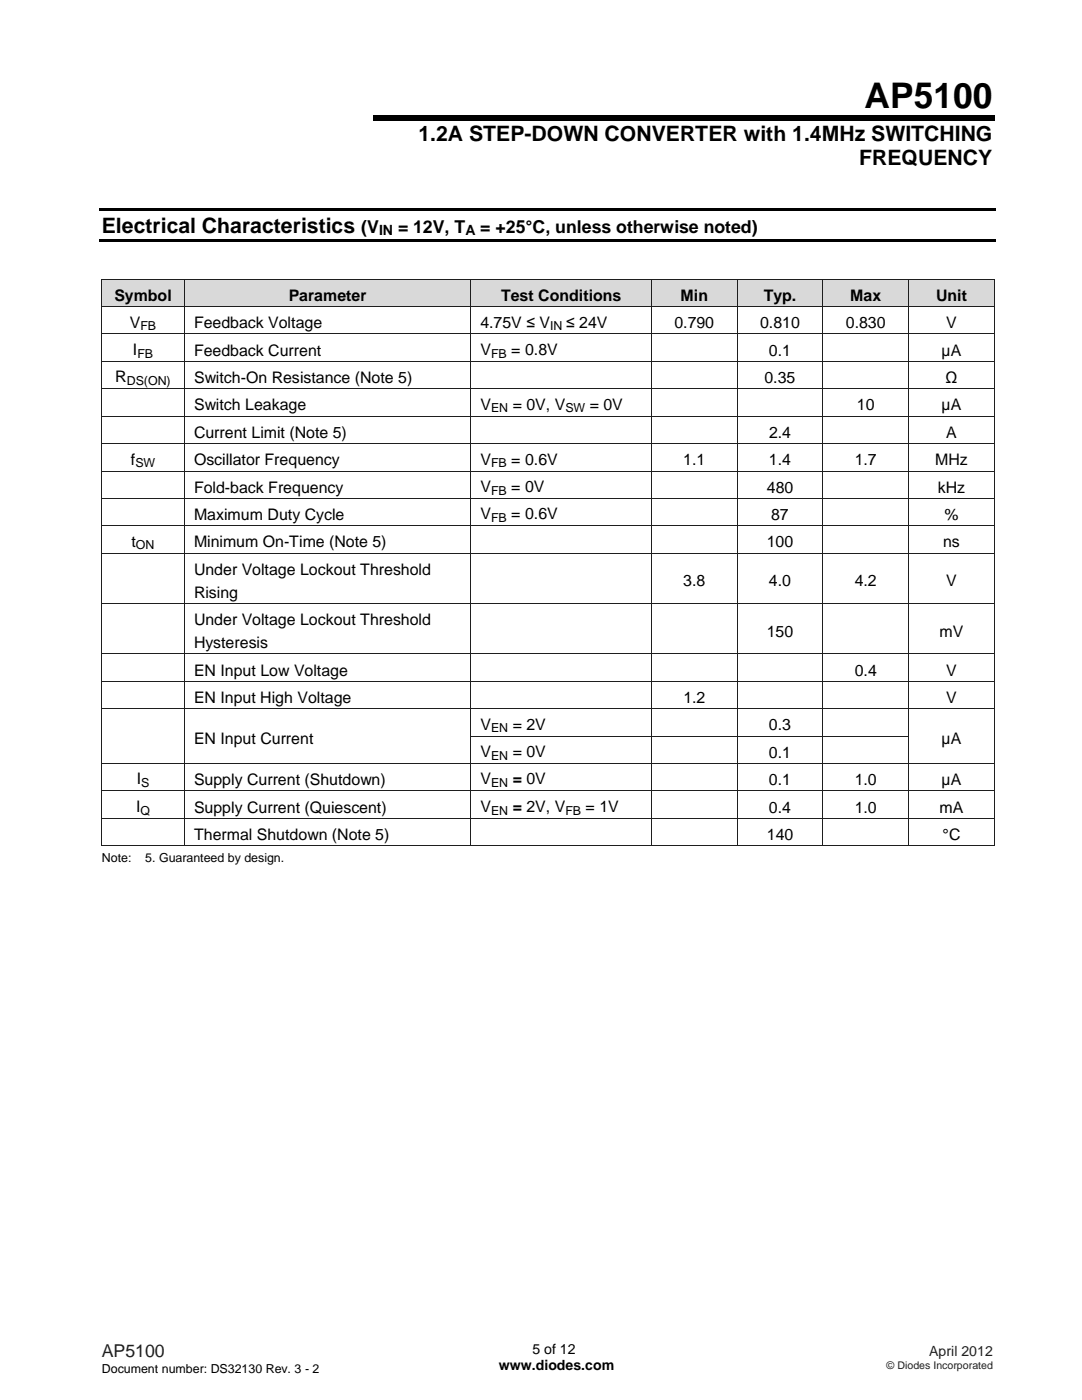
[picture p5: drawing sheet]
<svg xmlns="http://www.w3.org/2000/svg" width="216mm" height="279mm" viewBox="0 0 216 279" stroke-linecap="round" stroke-linejoin="round" font-family="sans-serif">
<defs><g id="words">
<text font-size="7" x="172.5" y="21.6">AP5100</text>
<g font-size="4.2">
<text x="83.5" y="28.1">1.2A STEP-DOWN CONVERTER with 1.4MHz SWITCHING</text>
<text x="171.4" y="33">FREQUENCY</text>
<text x="20.3" y="46.5">Electrical Characteristics</text>
</g>
<g font-size="3.5">
<text x="72.1" y="46.5">(V</text>
<text x="79.4" y="46.5">= 12V, T</text>
<text x="95.8" y="46.5">= +25°C, unless otherwise noted)</text>
</g>
<text font-size="3.5" fill="#231f20" x="20.3" y="270.9">AP5100</text>
<g font-size="3.2">
<text x="22.8" y="60">Symbol</text>
<text x="25.9" y="65.4">V</text>
<text x="38.7" y="65.5">Feedback Voltage</text>
<text x="57.6" y="60">Parameter</text>
<text x="95.9" y="65.4">4.75V ≤ V</text>
<text x="100" y="60">Test Conditions</text>
<text x="112.9" y="65.4">≤ 24V</text>
<text x="134.6" y="65.5">0.790</text>
<text x="135.8" y="60">Min</text>
<text x="151.7" y="65.5">0.810</text>
<text x="152.4" y="60">Typ.</text>
<text x="168.8" y="65.5">0.830</text>
<text x="169.7" y="60">Max</text>
<text x="186.8" y="60">Unit</text>
<text x="188.8" y="65.5">V</text>
<text x="26.5" y="70.8">I</text>
<text x="38.7" y="71">Feedback Current</text>
<text x="95.9" y="70.8">V</text>
<text x="102" y="70.8">= 0.8V</text>
<text x="153.4" y="71">0.1</text>
<text x="187.9" y="71">µA</text>
<text x="23" y="76.3">R</text>
<text x="38.7" y="76.5">Switch-On Resistance (Note 5)</text>
<text x="152.5" y="76.5">0.35</text>
<text x="188.7" y="76.5">Ω</text>
<text x="38.7" y="81.9">Switch Leakage</text>
<text x="95.9" y="81.8">V</text>
<text x="102.3" y="81.8">= 0V, V</text>
<text x="117.7" y="81.8">= 0V</text>
<text x="171" y="81.9">10</text>
<text x="187.9" y="81.9">µA</text>
<text x="38.7" y="87.4">Current Limit (Note 5)</text>
<text x="153.4" y="87.4">2.4</text>
<text x="188.8" y="87.4">A</text>
<text x="26.1" y="92.7">f</text>
<text x="38.7" y="92.9">Oscillator Frequency</text>
<text x="95.9" y="92.7">V</text>
<text x="102" y="92.7">= 0.6V</text>
<text x="136.3" y="92.9">1.1</text>
<text x="153.4" y="92.9">1.4</text>
<text x="170.5" y="92.9">1.7</text>
<text x="186.6" y="92.9">MHz</text>
<text x="38.7" y="98.3">Fold-back Frequency</text>
<text x="95.9" y="98.2">V</text>
<text x="102" y="98.2">= 0V</text>
<text x="153" y="98.3">480</text>
<text x="187.1" y="98.3">kHz</text>
<text x="38.7" y="103.8">Maximum Duty Cycle</text>
<text x="95.9" y="103.6">V</text>
<text x="102" y="103.6">= 0.6V</text>
<text x="153.9" y="103.8">87</text>
<text x="188.4" y="103.8">%</text>
<text x="26.2" y="109.1">t</text>
<text x="38.7" y="109.3">Minimum On-Time (Note 5)</text>
<text x="153" y="109.3">100</text>
<text x="188.2" y="109.3">ns</text>
<text x="38.7" y="119.3">Rising</text>
<text x="38.7" y="114.7">Under Voltage Lockout Threshold</text>
<text x="136.3" y="117">3.8</text>
<text x="153.4" y="117">4.0</text>
<text x="170.5" y="117">4.2</text>
<text x="188.8" y="117">V</text>
<text x="38.7" y="124.8">Under Voltage Lockout Threshold</text>
<text x="38.7" y="129.3">Hysteresis</text>
<text x="153" y="127.1">150</text>
<text x="187.5" y="127.1">mV</text>
<text x="38.7" y="134.8">EN Input Low Voltage</text>
<text x="170.6" y="134.8">0.4</text>
<text x="188.8" y="134.8">V</text>
<text x="38.7" y="140.3">EN Input High Voltage</text>
<text x="136.4" y="140.3">1.2</text>
<text x="188.8" y="140.3">V</text>
<text x="38.7" y="148.5">EN Input Current</text>
<text x="95.9" y="145.6">V</text>
<text x="102.3" y="145.6">= 2V</text>
<text x="153.4" y="145.8">0.3</text>
<text x="187.9" y="148.5">µA</text>
<text x="95.9" y="151.1">V</text>
<text x="102.3" y="151.1">= 0V</text>
<text x="153.4" y="151.2">0.1</text>
<text x="27.3" y="156.5">I</text>
<text x="38.7" y="156.7">Supply Current (Shutdown)</text>
<text x="95.9" y="156.5">V</text>
<text x="102.3" y="156.5">= 0V</text>
<text x="153.4" y="156.7">0.1</text>
<text x="170.5" y="156.7">1.0</text>
<text x="187.9" y="156.7">µA</text>
<text x="27.2" y="162">I</text>
<text x="38.7" y="162.2">Supply Current (Quiescent)</text>
<text x="38.7" y="167.6">Thermal Shutdown (Note 5)</text>
<text x="95.9" y="162">V</text>
<text x="102.3" y="162">= 2V, V</text>
<text x="116.8" y="162">= 1V</text>
<text x="153" y="167.6">140</text>
<text x="153.4" y="162.2">0.4</text>
<text x="170.5" y="162.2">1.0</text>
<text x="187.5" y="162.2">mA</text>
<text x="188.1" y="167.6">°C</text>
</g>
<g font-size="2.8">
<text x="75.6" y="47">IN</text>
<text x="92.9" y="47">A</text>
<text x="99.5" y="273.5">www.diodes.com</text>
<text x="106.2" y="270.2">5 of 12</text>
</g>
<text font-size="2.8" fill="#231f20" x="185.4" y="270.6">April 2012</text>
<g font-size="2.5">
<text x="28" y="65.9">FB</text>
<text x="109.8" y="65.9">IN</text>
<text x="27.4" y="71.4">FB</text>
<text x="98" y="71.4">FB</text>
<text x="25.3" y="76.8">DS(ON)</text>
<text x="98" y="82.3">EN</text>
<text x="112.8" y="82.3">SW</text>
<text x="27" y="93.2">SW</text>
<text x="98" y="93.2">FB</text>
<text x="98" y="98.7">FB</text>
<text x="98" y="104.2">FB</text>
<text x="27.1" y="109.6">ON</text>
<text x="98" y="146.2">EN</text>
<text x="98" y="151.6">EN</text>
<text x="28.2" y="157.1">S</text>
<text x="98" y="157.1">EN</text>
<text x="28" y="162.6">Q</text>
<text x="98" y="162.6">EN</text>
<text x="112.8" y="162.6">FB</text>
<text x="20.3" y="172">Note:</text>
<text x="29" y="172">5. Guaranteed by design.</text>
<text x="20.3" y="274">Document number: DS32130 Rev. 3 - 2</text>
</g>
<text font-size="2.1" fill="#231f20" x="176.9" y="273.2">© Diodes Incorporated</text>
</g></defs>
<path d="M74.4 23.1h124.1v1.1h-124.1zM19.8 41.6h178.8v.5h-178.8zM19.8 47.7h178.8v.5h-178.8z" fill="#000"/>
<g fill="#d9d9d9">
<path d="M20.4 55.8h16.3v5.3h-16.3z"/>
<path d="M22.2 55.8h12.7v5.3h-12.7z"/>
<path d="M36.9 55.8h57v5.3h-57z"/>
<path d="M38.7 55.8h53.4v5.3h-53.4z"/>
<path d="M94 55.8h35.9v5.3h-35.9z"/>
<path d="M95.9 55.8h32.2v5.3h-32.2z"/>
<path d="M130.1 55.8h16.9v5.3h-16.9z"/>
<path d="M131.9 55.8h13.3v5.3h-13.3z"/>
<path d="M147.2 55.8h16.9v5.3h-16.9z"/>
<path d="M149 55.8h13.3v5.3h-13.3z"/>
<path d="M164.3 55.8h16.9v5.3h-16.9z"/>
<path d="M166.1 55.8h13.3v5.3h-13.3z"/>
<path d="M181.4 55.8h16.9v5.3h-16.9z"/>
<path d="M183.2 55.8h13.3v5.3h-13.3z"/>
</g>
<path d="M20.2 55.6h.2v.2h-.2z" fill="#211d1e"/>
<path d="M20.2 55.7h178.3" fill="none" stroke="#211d1e" stroke-width=".2"/>
<path d="M198.3 55.6h.2v.2h-.2z" fill="#211d1e"/>
<g fill="none" stroke="#211d1e" stroke-width=".2">
<path d="M20.3 55.8v5.3M36.8 55.8v5.3M94 55.8v5.3M130 55.8v5.3M147.1 55.8v5.3M164.2 55.8v5.3M181.3 55.8v5.3M198.4 55.8v5.3M20.2 61.2h178.3M20.2 66.7h178.3M20.2 72.1h178.3M20.2 77.6h178.3"/>
<path d="M20.3 61.3v5.3M20.3 66.7v5.3M20.3 72.2v5.3M20.3 77.7v5.3M36.8 61.3v5.3M36.8 66.7v5.3M36.8 72.2v5.3M36.8 77.7v5.3M94 61.3v5.3M94 66.7v5.3M94 72.2v5.3M94 77.7v5.3"/>
<path d="M130 61.3v5.3M130 66.7v5.3M130 72.2v5.3M130 77.7v5.3M147.1 61.3v5.3M147.1 66.7v5.3M147.1 72.2v5.3M147.1 77.7v5.3M164.2 61.3v5.3M164.2 66.7v5.3M164.2 72.2v5.3M164.2 77.7v5.3"/>
<path d="M181.3 61.3v5.3M181.3 66.7v5.3M181.3 72.2v5.3M181.3 77.7v5.3M198.4 61.3v5.3M198.4 66.7v5.3M198.4 72.2v5.3M198.4 77.7v5.3M20.2 83.1h178.3M20.2 88.5h178.3M20.2 94h178.3M20.2 99.5h178.3"/>
<path d="M20.3 83.1v5.3M20.3 88.6v5.3M20.3 94.1v5.3M20.3 99.5v5.3M36.8 83.1v5.3M36.8 88.6v5.3M36.8 94.1v5.3M36.8 99.5v5.3M94 83.1v5.3M94 88.6v5.3M94 94.1v5.3M94 99.5v5.3"/>
<path d="M130 83.1v5.3M130 88.6v5.3M130 94.1v5.3M130 99.5v5.3M147.1 83.1v5.3M147.1 88.6v5.3M147.1 94.1v5.3M147.1 99.5v5.3M164.2 83.1v5.3M164.2 88.6v5.3M164.2 94.1v5.3M164.2 99.5v5.3"/>
<path d="M181.3 83.1v5.3M181.3 88.6v5.3M181.3 94.1v5.3M181.3 99.5v5.3M198.4 83.1v5.3M198.4 88.6v5.3M198.4 94.1v5.3M198.4 99.5v5.3M20.2 104.9h178.3M20.2 110.4h178.3M20.3 105v5.3M20.3 110.5v9.9"/>
<path d="M36.8 105v5.3M36.8 110.5v9.9M94 105v5.3M94 110.5v9.9M130 105v5.3M130 110.5v9.9M147.1 105v5.3M147.1 110.5v9.9M164.2 105v5.3M164.2 110.5v9.9M181.3 105v5.3M181.3 110.5v9.9"/>
<path d="M198.4 105v5.3M198.4 110.5v9.9M20.2 120.5h178.3M20.2 130.5h178.3M20.2 136h178.3M20.3 120.5v9.9M20.3 130.6v5.3M20.3 136.1v5.3M36.8 120.5v9.9M36.8 130.6v5.3M36.8 136.1v5.3M94 120.5v9.9"/>
<path d="M94 130.6v5.3M94 136.1v5.3M130 120.5v9.9M130 130.6v5.3M130 136.1v5.3M147.1 120.5v9.9M147.1 130.6v5.3M147.1 136.1v5.3M164.2 120.5v9.9M164.2 130.6v5.3M164.2 136.1v5.3M181.3 120.5v9.9"/>
<path d="M181.3 130.6v5.3M181.3 136.1v5.3M198.4 120.5v9.9M198.4 130.6v5.3M198.4 136.1v5.3M20.2 141.4h178.3M20.3 141.5v5.3M36.8 141.5v5.3M94 141.5v5.3M130 141.5v5.3M147.1 141.5v5.3M164.2 141.5v5.3"/>
<path d="M181.3 141.5v5.3M198.4 141.5v5.3"/>
</g>
<g fill="#211d1e">
<path d="M20.2 146.8h.2v.2h-.2z"/>
<path d="M36.7 146.8h.2v.2h-.2z"/>
</g>
<path d="M93.9 146.9h87.5" fill="none" stroke="#211d1e" stroke-width=".2"/>
<path d="M198.3 146.8h.2v.2h-.2z" fill="#211d1e"/>
<g fill="none" stroke="#211d1e" stroke-width=".2">
<path d="M20.2 152.4h178.3M20.2 157.8h178.3M20.3 147v5.3M20.3 152.5v5.3M20.3 157.9v5.3M36.8 147v5.3M36.8 152.5v5.3M36.8 157.9v5.3M94 147v5.3M94 152.5v5.3M94 157.9v5.3M130 147v5.3"/>
<path d="M130 152.5v5.3M130 157.9v5.3M147.1 147v5.3M147.1 152.5v5.3M147.1 157.9v5.3M164.2 147v5.3M164.2 152.5v5.3M164.2 157.9v5.3M181.3 147v5.3M181.3 152.5v5.3M181.3 157.9v5.3M198.4 147v5.3"/>
<path d="M198.4 152.5v5.3M198.4 157.9v5.3M20.2 163.3h178.3M20.2 168.8h16.5M20.3 163.4v5.5M36.8 163.4v5.5M36.9 168.8h57M94 163.4v5.5M94 168.8h35.9M130 163.4v5.5M130.1 168.8h16.9M147.1 163.4v5.5"/>
<path d="M147.2 168.8h16.9M164.2 163.4v5.5M164.3 168.8h16.9M181.3 163.4v5.5M181.4 168.8h16.9M198.4 163.4v5.5"/>
</g>
<path d="M198.3 168.7h.2v.2h-.2z" fill="#211d1e"/>
<use href="#words"/>
</svg>
